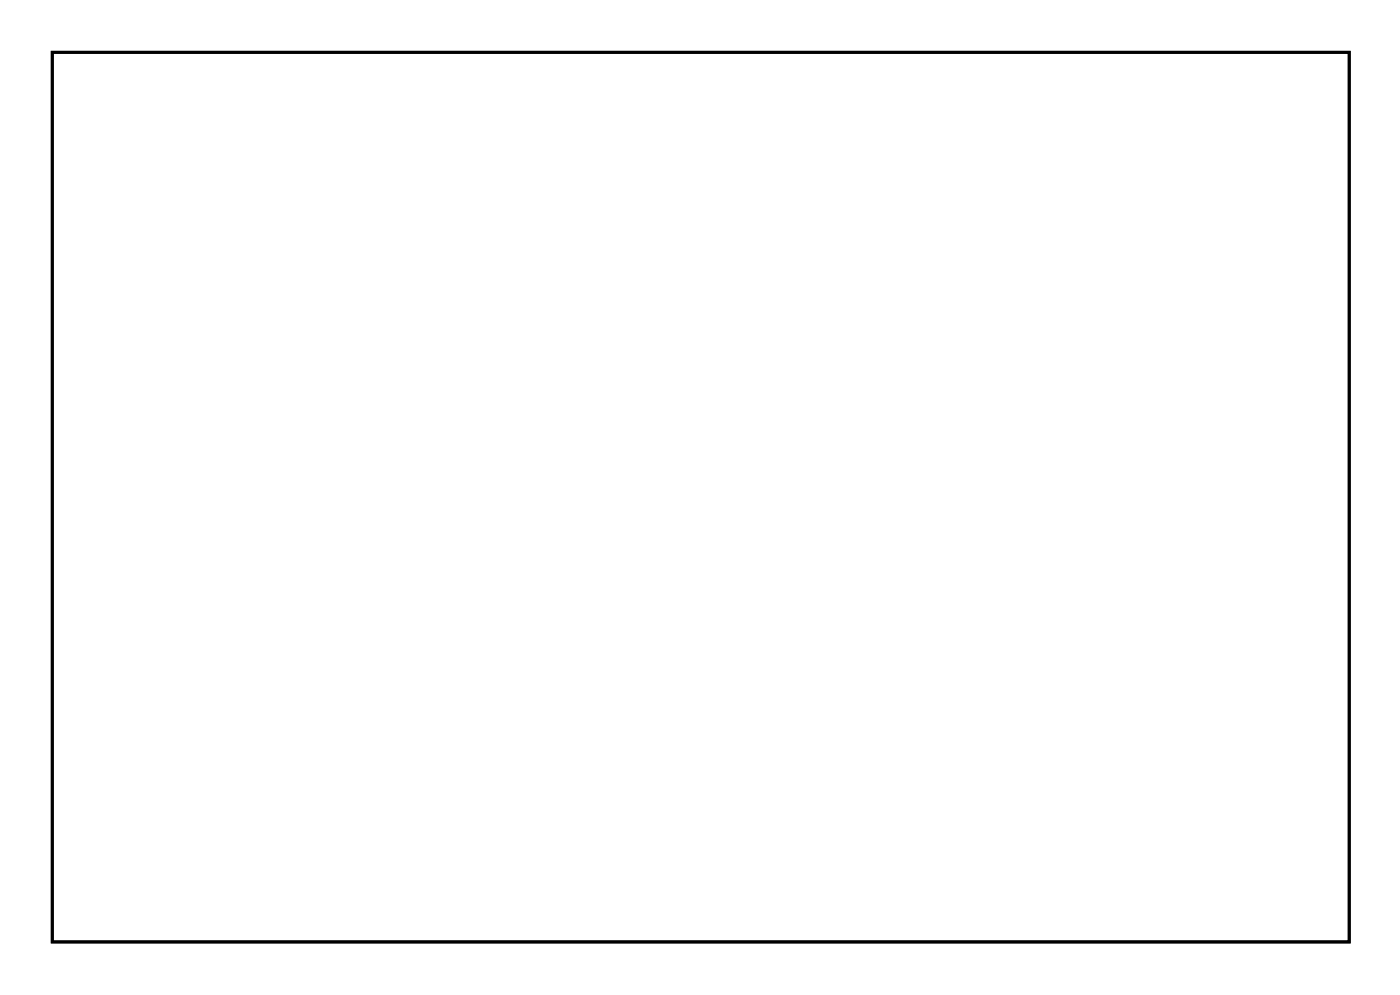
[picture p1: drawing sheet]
<svg xmlns="http://www.w3.org/2000/svg" width="97mm" height="69mm" viewBox="0 0 97 69" stroke-linecap="round" stroke-linejoin="round" font-family="sans-serif">
<path d="M3.6 3.6h90.2v61.9h-90.2z" fill="none" stroke="#000" stroke-width=".2"/>
<path d="M3.6 3.6v61.9h90.2v-61.9zM3.6 3.6h90.2v61.9h-90.2z" fill="#000"/>
<circle cx="39.3" cy="57.7" r=".67" fill="#fff"/>
<circle cx="39.3" cy="57.7" r=".67" fill="none" stroke="#fff" stroke-width=".57"/>
<circle cx="36.8" cy="57.7" r=".67" fill="#fff"/>
<circle cx="36.8" cy="57.7" r=".67" fill="none" stroke="#fff" stroke-width=".57"/>
<circle cx="34.2" cy="57.7" r=".67" fill="#fff"/>
<circle cx="34.2" cy="57.7" r=".67" fill="none" stroke="#fff" stroke-width=".57"/>
<circle cx="31.7" cy="57.7" r=".67" fill="#fff"/>
<circle cx="31.7" cy="57.7" r=".67" fill="none" stroke="#fff" stroke-width=".57"/>
<circle cx="29.1" cy="57.7" r=".67" fill="#fff"/>
<circle cx="29.1" cy="57.7" r=".67" fill="none" stroke="#fff" stroke-width=".57"/>
<circle cx="51" cy="9.4" r=".67" fill="#fff"/>
<circle cx="51" cy="9.4" r=".67" fill="none" stroke="#fff" stroke-width=".57"/>
<circle cx="53.5" cy="9.4" r=".67" fill="#fff"/>
<circle cx="53.5" cy="9.4" r=".67" fill="none" stroke="#fff" stroke-width=".57"/>
<circle cx="56.1" cy="9.4" r=".67" fill="#fff"/>
<circle cx="56.1" cy="9.4" r=".67" fill="none" stroke="#fff" stroke-width=".57"/>
<circle cx="58.6" cy="9.4" r=".67" fill="#fff"/>
<circle cx="58.6" cy="9.4" r=".67" fill="none" stroke="#fff" stroke-width=".57"/>
<circle cx="61.1" cy="9.4" r=".67" fill="#fff"/>
<circle cx="61.1" cy="9.4" r=".67" fill="none" stroke="#fff" stroke-width=".57"/>
<circle cx="63.7" cy="9.4" r=".67" fill="#fff"/>
<circle cx="63.7" cy="9.4" r=".67" fill="none" stroke="#fff" stroke-width=".57"/>
<circle cx="66.2" cy="9.4" r=".67" fill="#fff"/>
<circle cx="66.2" cy="9.4" r=".67" fill="none" stroke="#fff" stroke-width=".57"/>
<circle cx="68.8" cy="9.4" r=".67" fill="#fff"/>
<circle cx="68.8" cy="9.4" r=".67" fill="none" stroke="#fff" stroke-width=".57"/>
<circle cx="71.3" cy="9.4" r=".67" fill="#fff"/>
<circle cx="71.3" cy="9.4" r=".67" fill="none" stroke="#fff" stroke-width=".57"/>
<circle cx="73.9" cy="9.4" r=".67" fill="#fff"/>
<circle cx="73.9" cy="9.4" r=".67" fill="none" stroke="#fff" stroke-width=".57"/>
<circle cx="29.1" cy="9.4" r=".67" fill="#fff"/>
<circle cx="29.1" cy="9.4" r=".67" fill="none" stroke="#fff" stroke-width=".57"/>
<circle cx="31.7" cy="9.4" r=".67" fill="#fff"/>
<circle cx="31.7" cy="9.4" r=".67" fill="none" stroke="#fff" stroke-width=".57"/>
<circle cx="34.2" cy="9.4" r=".67" fill="#fff"/>
<circle cx="34.2" cy="9.4" r=".67" fill="none" stroke="#fff" stroke-width=".57"/>
<circle cx="36.8" cy="9.4" r=".67" fill="#fff"/>
<circle cx="36.8" cy="9.4" r=".67" fill="none" stroke="#fff" stroke-width=".57"/>
<circle cx="39.3" cy="9.4" r=".67" fill="#fff"/>
<circle cx="39.3" cy="9.4" r=".67" fill="none" stroke="#fff" stroke-width=".57"/>
<circle cx="41.8" cy="9.4" r=".67" fill="#fff"/>
<circle cx="41.8" cy="9.4" r=".67" fill="none" stroke="#fff" stroke-width=".57"/>
<circle cx="44.4" cy="9.4" r=".67" fill="#fff"/>
<circle cx="44.4" cy="9.4" r=".67" fill="none" stroke="#fff" stroke-width=".57"/>
<circle cx="46.9" cy="9.4" r=".67" fill="#fff"/>
<circle cx="46.9" cy="9.4" r=".67" fill="none" stroke="#fff" stroke-width=".57"/>
<circle cx="62.2" cy="57.7" r=".67" fill="#fff"/>
<circle cx="62.2" cy="57.7" r=".67" fill="none" stroke="#fff" stroke-width=".57"/>
<circle cx="64.7" cy="57.7" r=".67" fill="#fff"/>
<circle cx="64.7" cy="57.7" r=".67" fill="none" stroke="#fff" stroke-width=".57"/>
<circle cx="59.6" cy="57.7" r=".67" fill="#fff"/>
<circle cx="59.6" cy="57.7" r=".67" fill="none" stroke="#fff" stroke-width=".57"/>
<circle cx="57.1" cy="57.7" r=".67" fill="#fff"/>
<circle cx="57.1" cy="57.7" r=".67" fill="none" stroke="#fff" stroke-width=".57"/>
<circle cx="54.5" cy="57.7" r=".67" fill="#fff"/>
<circle cx="54.5" cy="57.7" r=".67" fill="none" stroke="#fff" stroke-width=".57"/>
<circle cx="52" cy="57.7" r=".67" fill="#fff"/>
<circle cx="52" cy="57.7" r=".67" fill="none" stroke="#fff" stroke-width=".57"/>
<circle cx="49.5" cy="57.7" r=".67" fill="#fff"/>
<circle cx="49.5" cy="57.7" r=".67" fill="none" stroke="#fff" stroke-width=".57"/>
<circle cx="46.9" cy="57.7" r=".67" fill="#fff"/>
<circle cx="46.9" cy="57.7" r=".67" fill="none" stroke="#fff" stroke-width=".57"/>
<circle cx="41.8" cy="57.7" r=".67" fill="#fff"/>
<circle cx="41.8" cy="57.7" r=".67" fill="none" stroke="#fff" stroke-width=".57"/>
<circle cx="45.9" cy="22.1" r=".7" fill="#fff"/>
<circle cx="45.9" cy="22.1" r=".7" fill="none" stroke="#fff" stroke-width=".76" stroke-linecap="butt"/>
<circle cx="45.9" cy="32.3" r=".7" fill="#fff"/>
<circle cx="45.9" cy="32.3" r=".7" fill="none" stroke="#fff" stroke-width=".76" stroke-linecap="butt"/>
<circle cx="53.5" cy="32.3" r=".7" fill="#fff"/>
<circle cx="53.5" cy="32.3" r=".7" fill="none" stroke="#fff" stroke-width=".76" stroke-linecap="butt"/>
<circle cx="53.5" cy="42.4" r=".7" fill="#fff"/>
<circle cx="53.5" cy="42.4" r=".7" fill="none" stroke="#fff" stroke-width=".76" stroke-linecap="butt"/>
<circle cx="18" cy="29.7" r=".7" fill="#fff"/>
<circle cx="18" cy="29.7" r=".7" fill="none" stroke="#fff" stroke-width=".76" stroke-linecap="butt"/>
<circle cx="18" cy="39.9" r=".7" fill="#fff"/>
<circle cx="18" cy="39.9" r=".7" fill="none" stroke="#fff" stroke-width=".76" stroke-linecap="butt"/>
<circle cx="33.2" cy="42.4" r=".6" fill="#fff"/>
<circle cx="33.2" cy="42.4" r=".6" fill="none" stroke="#fff" stroke-width=".65" stroke-linecap="butt"/>
<path d="M32.6 41.8h1.2v1.2h-1.2z" fill="#fff"/>
<path d="M32.6 41.8h1.2v1.2h-1.2z" fill="none" stroke="#fff" stroke-width=".65" stroke-linecap="butt"/>
<circle cx="33.2" cy="39.9" r=".6" fill="#fff"/>
<circle cx="33.2" cy="39.9" r=".6" fill="none" stroke="#fff" stroke-width=".65" stroke-linecap="butt"/>
<circle cx="66.2" cy="42.4" r=".6" fill="#fff"/>
<circle cx="66.2" cy="42.4" r=".6" fill="none" stroke="#fff" stroke-width=".65" stroke-linecap="butt"/>
<path d="M65.6 41.8h1.2v1.2h-1.2z" fill="#fff"/>
<path d="M65.6 41.8h1.2v1.2h-1.2z" fill="none" stroke="#fff" stroke-width=".65" stroke-linecap="butt"/>
<circle cx="66.2" cy="39.9" r=".6" fill="#fff"/>
<circle cx="66.2" cy="39.9" r=".6" fill="none" stroke="#fff" stroke-width=".65" stroke-linecap="butt"/>
</svg>
